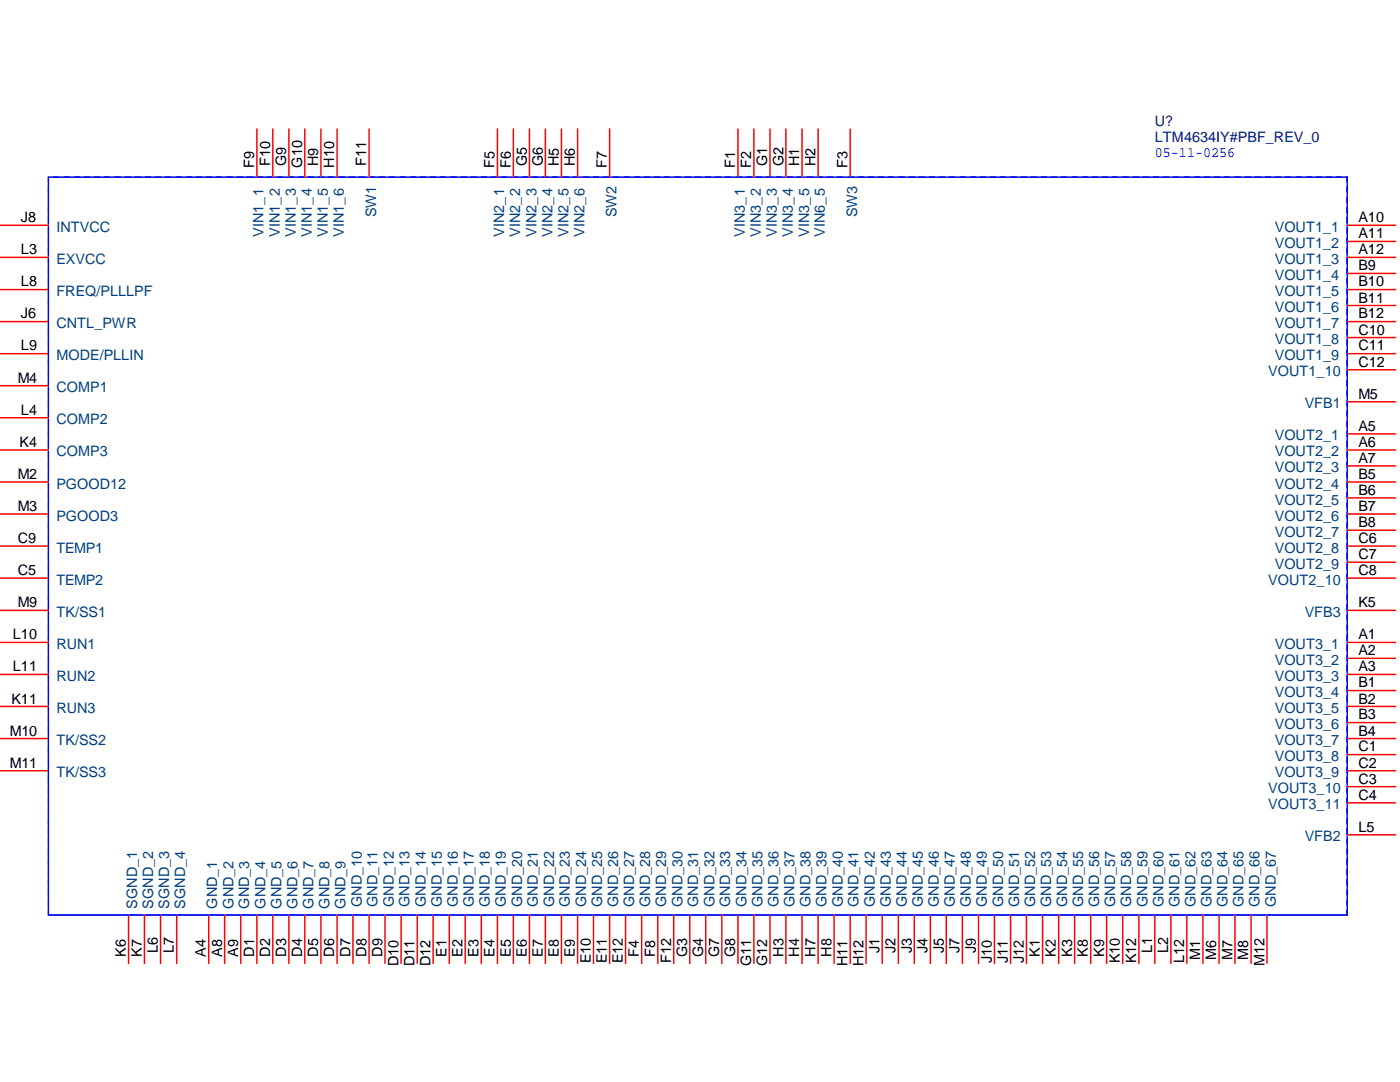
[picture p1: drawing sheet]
<svg xmlns="http://www.w3.org/2000/svg" width="279mm" height="216mm" viewBox="0 0 279 216" stroke-linecap="round" stroke-linejoin="round" font-family="sans-serif">
<defs><g id="words">
<g font-size="2.9" fill="#000080">
<text x="230.5" y="28.4">LTM4634IY#PBF_REV_0</text>
<text x="230.5" y="25.1">U?</text>
</g>
<g font-size="2.9">
<text x="50.7" y="33.4" transform="rotate(-90 50.7 33.4)">F9</text>
<text x="53.9" y="33.1" transform="rotate(-90 53.9 33.1)">F10</text>
<text x="57.1" y="33.1" transform="rotate(-90 57.1 33.1)">G9</text>
<text x="60.3" y="33.4" transform="rotate(-90 60.3 33.4)">G10</text>
<text x="63.5" y="33.1" transform="rotate(-90 63.5 33.1)">H9</text>
<text x="66.7" y="33.4" transform="rotate(-90 66.7 33.4)">H10</text>
<text x="73.1" y="33.1" transform="rotate(-90 73.1 33.1)">F11</text>
<text x="98.7" y="33.4" transform="rotate(-90 98.7 33.4)">F5</text>
<text x="101.9" y="33.4" transform="rotate(-90 101.9 33.4)">F6</text>
<text x="105.1" y="33.1" transform="rotate(-90 105.1 33.1)">G5</text>
<text x="108.3" y="33.1" transform="rotate(-90 108.3 33.1)">G6</text>
<text x="111.5" y="33.1" transform="rotate(-90 111.5 33.1)">H5</text>
<text x="114.7" y="33.1" transform="rotate(-90 114.7 33.1)">H6</text>
<text x="121.1" y="33.4" transform="rotate(-90 121.1 33.4)">F7</text>
<text x="146.7" y="33.4" transform="rotate(-90 146.7 33.4)">F1</text>
<text x="149.9" y="33.4" transform="rotate(-90 149.9 33.4)">F2</text>
<text x="153.1" y="33.1" transform="rotate(-90 153.1 33.1)">G1</text>
<text x="156.3" y="33.1" transform="rotate(-90 156.3 33.1)">G2</text>
<text x="159.5" y="33.1" transform="rotate(-90 159.5 33.1)">H1</text>
<text x="162.7" y="33.1" transform="rotate(-90 162.7 33.1)">H2</text>
<text x="169.1" y="33.4" transform="rotate(-90 169.1 33.4)">F3</text>
<text x="4.2" y="44.4">J8</text>
<text x="271.1" y="47.5">A11</text>
<text x="271.1" y="44.4">A10</text>
<text x="4.2" y="50.8">L3</text>
<text x="271.1" y="53.9">B9</text>
<text x="271.1" y="50.8">A12</text>
<text x="4.2" y="57.1">L8</text>
<text x="271.1" y="57.1">B10</text>
<text x="4.2" y="63.5">J6</text>
<text x="271.1" y="63.5">B12</text>
<text x="271.1" y="60.4">B11</text>
<text x="4.2" y="69.9">L9</text>
<text x="271.1" y="69.9">C11</text>
<text x="271.1" y="66.8">C10</text>
<text x="3.6" y="76.4">M4</text>
<text x="271.1" y="73.2">C12</text>
<text x="4.2" y="82.8">L4</text>
<text x="271.1" y="79.5">M5</text>
<text x="3.9" y="89.2">K4</text>
<text x="271.1" y="89.2">A6</text>
<text x="271.1" y="85.9">A5</text>
<text x="3.6" y="95.5">M2</text>
<text x="271.1" y="95.5">B5</text>
<text x="271.1" y="92.4">A7</text>
<text x="3.6" y="101.9">M3</text>
<text x="271.1" y="101.9">B7</text>
<text x="271.1" y="98.8">B6</text>
<text x="271.1" y="105.2">B8</text>
<text x="3.6" y="108.4">C9</text>
<text x="271.1" y="111.5">C7</text>
<text x="271.1" y="108.4">C6</text>
<text x="3.6" y="114.8">C5</text>
<text x="271.1" y="114.8">C8</text>
<text x="3.6" y="121.2">M9</text>
<text x="271.1" y="121.2">K5</text>
<text x="2.6" y="127.6">L10</text>
<text x="271.1" y="130.8">A2</text>
<text x="271.1" y="127.6">A1</text>
<text x="2.6" y="133.9">L11</text>
<text x="271.1" y="137.2">B1</text>
<text x="271.1" y="133.9">A3</text>
<text x="2.3" y="140.4">K11</text>
<text x="271.1" y="143.6">B3</text>
<text x="271.1" y="140.4">B2</text>
<text x="1.9" y="146.8">M10</text>
<text x="271.1" y="149.9">C1</text>
<text x="271.1" y="146.8">B4</text>
<text x="1.9" y="153.2">M11</text>
<text x="271.1" y="153.2">C2</text>
<text x="271.1" y="156.4">C3</text>
<text x="271.1" y="159.6">C4</text>
<text x="271.1" y="165.9">L5</text>
<text x="25.1" y="190.9" transform="rotate(-90 25.1 190.9)">K6</text>
<text x="28.3" y="190.9" transform="rotate(-90 28.3 190.9)">K7</text>
<text x="31.5" y="190.2" transform="rotate(-90 31.5 190.2)">L6</text>
<text x="34.7" y="190.2" transform="rotate(-90 34.7 190.2)">L7</text>
<text x="41.1" y="190.9" transform="rotate(-90 41.1 190.9)">A4</text>
<text x="44.3" y="190.9" transform="rotate(-90 44.3 190.9)">A8</text>
<text x="47.5" y="190.9" transform="rotate(-90 47.5 190.9)">A9</text>
<text x="50.7" y="190.9" transform="rotate(-90 50.7 190.9)">D1</text>
<text x="53.9" y="190.9" transform="rotate(-90 53.9 190.9)">D2</text>
<text x="57.1" y="190.9" transform="rotate(-90 57.1 190.9)">D3</text>
<text x="60.3" y="190.9" transform="rotate(-90 60.3 190.9)">D4</text>
<text x="63.5" y="190.9" transform="rotate(-90 63.5 190.9)">D5</text>
<text x="66.7" y="190.9" transform="rotate(-90 66.7 190.9)">D6</text>
<text x="69.9" y="190.9" transform="rotate(-90 69.9 190.9)">D7</text>
<text x="73.1" y="190.9" transform="rotate(-90 73.1 190.9)">D8</text>
<text x="76.3" y="190.9" transform="rotate(-90 76.3 190.9)">D9</text>
<text x="89.1" y="190.9" transform="rotate(-90 89.1 190.9)">E1</text>
<text x="92.3" y="190.9" transform="rotate(-90 92.3 190.9)">E2</text>
<text x="95.5" y="190.9" transform="rotate(-90 95.5 190.9)">E3</text>
<text x="98.7" y="190.9" transform="rotate(-90 98.7 190.9)">E4</text>
<text x="101.9" y="190.9" transform="rotate(-90 101.9 190.9)">E5</text>
<text x="105.1" y="190.9" transform="rotate(-90 105.1 190.9)">E6</text>
<text x="108.3" y="190.9" transform="rotate(-90 108.3 190.9)">E7</text>
<text x="111.5" y="190.9" transform="rotate(-90 111.5 190.9)">E8</text>
<text x="114.7" y="190.9" transform="rotate(-90 114.7 190.9)">E9</text>
<text x="127.5" y="190.9" transform="rotate(-90 127.5 190.9)">F4</text>
<text x="130.7" y="190.9" transform="rotate(-90 130.7 190.9)">F8</text>
<text x="137.1" y="190.9" transform="rotate(-90 137.1 190.9)">G3</text>
<text x="140.3" y="190.9" transform="rotate(-90 140.3 190.9)">G4</text>
<text x="143.5" y="190.9" transform="rotate(-90 143.5 190.9)">G7</text>
<text x="146.7" y="190.9" transform="rotate(-90 146.7 190.9)">G8</text>
<text x="156.3" y="190.9" transform="rotate(-90 156.3 190.9)">H3</text>
<text x="159.5" y="190.9" transform="rotate(-90 159.5 190.9)">H4</text>
<text x="162.7" y="190.9" transform="rotate(-90 162.7 190.9)">H7</text>
<text x="165.9" y="190.9" transform="rotate(-90 165.9 190.9)">H8</text>
<text x="175.5" y="190.2" transform="rotate(-90 175.5 190.2)">J1</text>
<text x="178.7" y="190.2" transform="rotate(-90 178.7 190.2)">J2</text>
<text x="181.9" y="190.2" transform="rotate(-90 181.9 190.2)">J3</text>
<text x="185.1" y="190.2" transform="rotate(-90 185.1 190.2)">J4</text>
<text x="188.3" y="190.2" transform="rotate(-90 188.3 190.2)">J5</text>
<text x="191.5" y="190.2" transform="rotate(-90 191.5 190.2)">J7</text>
<text x="194.7" y="190.2" transform="rotate(-90 194.7 190.2)">J9</text>
<text x="207.5" y="190.9" transform="rotate(-90 207.5 190.9)">K1</text>
<text x="210.7" y="190.9" transform="rotate(-90 210.7 190.9)">K2</text>
<text x="214" y="190.9" transform="rotate(-90 214 190.9)">K3</text>
<text x="217.1" y="190.9" transform="rotate(-90 217.1 190.9)">K8</text>
<text x="220.3" y="190.9" transform="rotate(-90 220.3 190.9)">K9</text>
<text x="230" y="190.2" transform="rotate(-90 230 190.2)">L1</text>
<text x="233.1" y="190.2" transform="rotate(-90 233.1 190.2)">L2</text>
<text x="239.5" y="191.6" transform="rotate(-90 239.5 191.6)">M1</text>
<text x="242.7" y="191.6" transform="rotate(-90 242.7 191.6)">M6</text>
<text x="246" y="191.6" transform="rotate(-90 246 191.6)">M7</text>
<text x="249.1" y="191.6" transform="rotate(-90 249.1 191.6)">M8</text>
<text x="79.5" y="192.8" transform="rotate(-90 79.5 192.8)">D10</text>
<text x="82.7" y="192.8" transform="rotate(-90 82.7 192.8)">D11</text>
<text x="85.9" y="192.8" transform="rotate(-90 85.9 192.8)">D12</text>
<text x="117.9" y="192.2" transform="rotate(-90 117.9 192.2)">E10</text>
<text x="121.1" y="192.2" transform="rotate(-90 121.1 192.2)">E11</text>
<text x="124.3" y="192.2" transform="rotate(-90 124.3 192.2)">E12</text>
<text x="133.9" y="192.2" transform="rotate(-90 133.9 192.2)">F12</text>
<text x="149.9" y="192.8" transform="rotate(-90 149.9 192.8)">G11</text>
<text x="153.1" y="192.8" transform="rotate(-90 153.1 192.8)">G12</text>
<text x="169.1" y="192.8" transform="rotate(-90 169.1 192.8)">H11</text>
<text x="172.3" y="192.8" transform="rotate(-90 172.3 192.8)">H12</text>
<text x="198" y="192.2" transform="rotate(-90 198 192.2)">J10</text>
<text x="201.1" y="192.2" transform="rotate(-90 201.1 192.2)">J11</text>
<text x="204.3" y="192.2" transform="rotate(-90 204.3 192.2)">J12</text>
<text x="223.5" y="192.2" transform="rotate(-90 223.5 192.2)">K10</text>
<text x="226.7" y="192.2" transform="rotate(-90 226.7 192.2)">K12</text>
<text x="236.3" y="192.2" transform="rotate(-90 236.3 192.2)">L12</text>
<text x="252.3" y="192.8" transform="rotate(-90 252.3 192.8)">M12</text>
</g>
<text font-size="2.9" fill="#00f" x="230.5" y="31.2">05-11-0256</text>
<g font-size="2.9" fill="#004080">
<text x="11.3" y="46.3">INTVCC</text>
<text x="52.6" y="47.2" transform="rotate(-90 52.6 47.2)">VIN1_1</text>
<text x="55.8" y="47.2" transform="rotate(-90 55.8 47.2)">VIN1_2</text>
<text x="59.1" y="47.2" transform="rotate(-90 59.1 47.2)">VIN1_3</text>
<text x="62.2" y="47.2" transform="rotate(-90 62.2 47.2)">VIN1_4</text>
<text x="65.4" y="47.2" transform="rotate(-90 65.4 47.2)">VIN1_5</text>
<text x="68.6" y="47.2" transform="rotate(-90 68.6 47.2)">VIN1_6</text>
<text x="75.1" y="43.3" transform="rotate(-90 75.1 43.3)">SW1</text>
<text x="100.6" y="47.2" transform="rotate(-90 100.6 47.2)">VIN2_1</text>
<text x="103.8" y="47.2" transform="rotate(-90 103.8 47.2)">VIN2_2</text>
<text x="107.1" y="47.2" transform="rotate(-90 107.1 47.2)">VIN2_3</text>
<text x="110.2" y="47.2" transform="rotate(-90 110.2 47.2)">VIN2_4</text>
<text x="113.5" y="47.2" transform="rotate(-90 113.5 47.2)">VIN2_5</text>
<text x="116.6" y="47.2" transform="rotate(-90 116.6 47.2)">VIN2_6</text>
<text x="123.1" y="43.3" transform="rotate(-90 123.1 43.3)">SW2</text>
<text x="148.6" y="47.2" transform="rotate(-90 148.6 47.2)">VIN3_1</text>
<text x="151.8" y="47.2" transform="rotate(-90 151.8 47.2)">VIN3_2</text>
<text x="155.1" y="47.2" transform="rotate(-90 155.1 47.2)">VIN3_3</text>
<text x="158.2" y="47.2" transform="rotate(-90 158.2 47.2)">VIN3_4</text>
<text x="161.5" y="47.2" transform="rotate(-90 161.5 47.2)">VIN3_5</text>
<text x="164.6" y="47.2" transform="rotate(-90 164.6 47.2)">VIN6_5</text>
<text x="171.1" y="43.3" transform="rotate(-90 171.1 43.3)">SW3</text>
<text x="254.4" y="46.3">VOUT1_1</text>
<text x="11.3" y="52.7">EXVCC</text>
<text x="254.4" y="52.7">VOUT1_3</text>
<text x="254.4" y="49.5">VOUT1_2</text>
<text x="11.3" y="59.1">FREQ/PLLLPF</text>
<text x="254.4" y="59.1">VOUT1_5</text>
<text x="254.4" y="55.9">VOUT1_4</text>
<text x="11.3" y="65.5">CNTL_PWR</text>
<text x="254.4" y="65.5">VOUT1_7</text>
<text x="254.4" y="62.3">VOUT1_6</text>
<text x="11.3" y="71.9">MODE/PLLIN</text>
<text x="254.4" y="71.9">VOUT1_9</text>
<text x="254.4" y="68.7">VOUT1_8</text>
<text x="253.1" y="75.1">VOUT1_10</text>
<text x="11.3" y="78.3">COMP1</text>
<text x="260.4" y="81.5">VFB1</text>
<text x="11.3" y="84.7">COMP2</text>
<text x="254.4" y="87.9">VOUT2_1</text>
<text x="11.3" y="91.1">COMP3</text>
<text x="254.4" y="94.3">VOUT2_3</text>
<text x="254.4" y="91.1">VOUT2_2</text>
<text x="11.3" y="97.5">PGOOD12</text>
<text x="254.4" y="100.7">VOUT2_5</text>
<text x="254.4" y="97.5">VOUT2_4</text>
<text x="11.3" y="103.9">PGOOD3</text>
<text x="254.4" y="107.1">VOUT2_7</text>
<text x="254.4" y="103.9">VOUT2_6</text>
<text x="11.3" y="110.3">TEMP1</text>
<text x="254.4" y="113.5">VOUT2_9</text>
<text x="254.4" y="110.3">VOUT2_8</text>
<text x="11.3" y="116.7">TEMP2</text>
<text x="253.1" y="116.7">VOUT2_10</text>
<text x="11.3" y="123.1">TK/SS1</text>
<text x="260.4" y="123.1">VFB3</text>
<text x="11.3" y="129.5">RUN1</text>
<text x="254.4" y="129.5">VOUT3_1</text>
<text x="11.3" y="135.9">RUN2</text>
<text x="254.4" y="135.9">VOUT3_3</text>
<text x="254.4" y="132.7">VOUT3_2</text>
<text x="11.3" y="142.3">RUN3</text>
<text x="254.4" y="142.3">VOUT3_5</text>
<text x="254.4" y="139.1">VOUT3_4</text>
<text x="11.3" y="148.7">TK/SS2</text>
<text x="254.4" y="148.7">VOUT3_7</text>
<text x="254.4" y="145.5">VOUT3_6</text>
<text x="11.3" y="155.1">TK/SS3</text>
<text x="254.4" y="155.1">VOUT3_9</text>
<text x="254.4" y="151.9">VOUT3_8</text>
<text x="253.1" y="158.3">VOUT3_10</text>
<text x="253.1" y="161.5">VOUT3_11</text>
<text x="260.4" y="167.9">VFB2</text>
<text x="27.3" y="181.3" transform="rotate(-90 27.3 181.3)">SGND_1</text>
<text x="30.6" y="181.3" transform="rotate(-90 30.6 181.3)">SGND_2</text>
<text x="33.7" y="181.3" transform="rotate(-90 33.7 181.3)">SGND_3</text>
<text x="37" y="181.3" transform="rotate(-90 37 181.3)">SGND_4</text>
<text x="43.3" y="181.3" transform="rotate(-90 43.3 181.3)">GND_1</text>
<text x="46.6" y="181.3" transform="rotate(-90 46.6 181.3)">GND_2</text>
<text x="49.7" y="181.3" transform="rotate(-90 49.7 181.3)">GND_3</text>
<text x="53" y="181.3" transform="rotate(-90 53 181.3)">GND_4</text>
<text x="56.2" y="181.3" transform="rotate(-90 56.2 181.3)">GND_5</text>
<text x="59.4" y="181.3" transform="rotate(-90 59.4 181.3)">GND_6</text>
<text x="62.6" y="181.3" transform="rotate(-90 62.6 181.3)">GND_7</text>
<text x="65.7" y="181.3" transform="rotate(-90 65.7 181.3)">GND_8</text>
<text x="69" y="181.3" transform="rotate(-90 69 181.3)">GND_9</text>
<text x="72.2" y="181" transform="rotate(-90 72.2 181)">GND_10</text>
<text x="75.4" y="181" transform="rotate(-90 75.4 181)">GND_11</text>
<text x="78.6" y="181" transform="rotate(-90 78.6 181)">GND_12</text>
<text x="81.7" y="181" transform="rotate(-90 81.7 181)">GND_13</text>
<text x="85" y="181" transform="rotate(-90 85 181)">GND_14</text>
<text x="88.2" y="181" transform="rotate(-90 88.2 181)">GND_15</text>
<text x="91.4" y="181" transform="rotate(-90 91.4 181)">GND_16</text>
<text x="94.6" y="181" transform="rotate(-90 94.6 181)">GND_17</text>
<text x="97.7" y="181" transform="rotate(-90 97.7 181)">GND_18</text>
<text x="101" y="181" transform="rotate(-90 101 181)">GND_19</text>
<text x="104.2" y="181" transform="rotate(-90 104.2 181)">GND_20</text>
<text x="107.4" y="181" transform="rotate(-90 107.4 181)">GND_21</text>
<text x="110.6" y="181" transform="rotate(-90 110.6 181)">GND_22</text>
<text x="113.7" y="181" transform="rotate(-90 113.7 181)">GND_23</text>
<text x="117" y="181" transform="rotate(-90 117 181)">GND_24</text>
<text x="120.2" y="181" transform="rotate(-90 120.2 181)">GND_25</text>
<text x="123.4" y="181" transform="rotate(-90 123.4 181)">GND_26</text>
<text x="126.6" y="181" transform="rotate(-90 126.6 181)">GND_27</text>
<text x="129.8" y="181" transform="rotate(-90 129.8 181)">GND_28</text>
<text x="133" y="181" transform="rotate(-90 133 181)">GND_29</text>
<text x="136.2" y="181" transform="rotate(-90 136.2 181)">GND_30</text>
<text x="139.4" y="181" transform="rotate(-90 139.4 181)">GND_31</text>
<text x="142.6" y="181" transform="rotate(-90 142.6 181)">GND_32</text>
<text x="145.8" y="181" transform="rotate(-90 145.8 181)">GND_33</text>
<text x="149" y="181" transform="rotate(-90 149 181)">GND_34</text>
<text x="152.2" y="181" transform="rotate(-90 152.2 181)">GND_35</text>
<text x="155.4" y="181" transform="rotate(-90 155.4 181)">GND_36</text>
<text x="158.6" y="181" transform="rotate(-90 158.6 181)">GND_37</text>
<text x="161.8" y="181" transform="rotate(-90 161.8 181)">GND_38</text>
<text x="165" y="181" transform="rotate(-90 165 181)">GND_39</text>
<text x="168.2" y="181" transform="rotate(-90 168.2 181)">GND_40</text>
<text x="171.4" y="181" transform="rotate(-90 171.4 181)">GND_41</text>
<text x="174.6" y="181" transform="rotate(-90 174.6 181)">GND_42</text>
<text x="177.8" y="181" transform="rotate(-90 177.8 181)">GND_43</text>
<text x="181" y="181" transform="rotate(-90 181 181)">GND_44</text>
<text x="184.2" y="181" transform="rotate(-90 184.2 181)">GND_45</text>
<text x="187.4" y="181" transform="rotate(-90 187.4 181)">GND_46</text>
<text x="190.6" y="181" transform="rotate(-90 190.6 181)">GND_47</text>
<text x="193.8" y="181" transform="rotate(-90 193.8 181)">GND_48</text>
<text x="197" y="181" transform="rotate(-90 197 181)">GND_49</text>
<text x="200.2" y="181" transform="rotate(-90 200.2 181)">GND_50</text>
<text x="203.4" y="181" transform="rotate(-90 203.4 181)">GND_51</text>
<text x="206.6" y="181" transform="rotate(-90 206.6 181)">GND_52</text>
<text x="209.8" y="181" transform="rotate(-90 209.8 181)">GND_53</text>
<text x="213" y="181" transform="rotate(-90 213 181)">GND_54</text>
<text x="216.2" y="181" transform="rotate(-90 216.2 181)">GND_55</text>
<text x="219.4" y="181" transform="rotate(-90 219.4 181)">GND_56</text>
<text x="222.6" y="181" transform="rotate(-90 222.6 181)">GND_57</text>
<text x="225.8" y="181" transform="rotate(-90 225.8 181)">GND_58</text>
<text x="229" y="181" transform="rotate(-90 229 181)">GND_59</text>
<text x="232.2" y="181" transform="rotate(-90 232.2 181)">GND_60</text>
<text x="235.4" y="181" transform="rotate(-90 235.4 181)">GND_61</text>
<text x="238.6" y="181" transform="rotate(-90 238.6 181)">GND_62</text>
<text x="241.8" y="181" transform="rotate(-90 241.8 181)">GND_63</text>
<text x="245" y="181" transform="rotate(-90 245 181)">GND_64</text>
<text x="248.2" y="181" transform="rotate(-90 248.2 181)">GND_65</text>
<text x="251.4" y="181" transform="rotate(-90 251.4 181)">GND_66</text>
<text x="254.6" y="181" transform="rotate(-90 254.6 181)">GND_67</text>
</g>
</g></defs>
<path d="M9.7 35.3h259.2v147.3h-259.2z" fill="none" stroke="#00f" stroke-width=".3"/>
<g fill="none" stroke="#f00" stroke-width=".3">
<path d="M51.3 25.7v9.6M54.4 25.7v9.6M57.7 25.7v9.6M60.8 25.7v9.6M64.1 25.7v9.6M67.3 25.7v9.6M73.7 25.7v9.6M99.3 25.7v9.6M102.4 25.7v9.6M105.7 25.7v9.6M108.8 25.7v9.6M112.1 25.7v9.6"/>
<path d="M115.3 25.7v9.6M121.7 25.7v9.6M147.3 25.7v9.6M150.5 25.7v9.6M153.7 25.7v9.6M156.8 25.7v9.6M160.1 25.7v9.6M163.3 25.7v9.6M169.7 25.7v9.6M0 57.8h9.7M0 51.4h9.7M0 45h9.7"/>
<path d="M268.9 57.8h9.6M268.9 51.4h9.6M268.9 45h9.6M268.9 54.6h9.6M268.9 48.2h9.6M0 70.6h9.7M0 64.2h9.7M0 77h9.7M268.9 70.6h9.6M268.9 64.2h9.6M268.9 73.8h9.6M268.9 67.4h9.6"/>
<path d="M268.9 61h9.6M0 96.2h9.7M0 89.8h9.7M0 83.4h9.7M268.9 96.2h9.6M268.9 89.8h9.6M268.9 80.2h9.6M268.9 99.4h9.6M268.9 93h9.6M268.9 86.6h9.6M0 102.6h9.7M0 115.4h9.7"/>
<path d="M0 109h9.7M268.9 102.6h9.6M268.9 115.4h9.6M268.9 109h9.6M268.9 112.2h9.6M268.9 105.8h9.6M0 134.6h9.7M0 128.2h9.7M0 121.8h9.7M268.9 134.6h9.6M268.9 128.2h9.6M268.9 121.8h9.6"/>
<path d="M268.9 137.8h9.6M268.9 131.4h9.6M0 141h9.7M0 153.8h9.7M0 147.4h9.7M268.9 141h9.6M268.9 153.8h9.6M268.9 147.4h9.6M268.9 157h9.6M268.9 150.6h9.6M268.9 144.2h9.6M268.9 166.6h9.6"/>
<path d="M268.9 160.2h9.6M25.7 182.6v9.6M28.8 182.6v9.6M32 182.6v9.6M35.3 182.6v9.6M41.7 182.6v9.6M44.8 182.6v9.6M48 182.6v9.6M51.3 182.6v9.6M54.4 182.6v9.6M57.7 182.6v9.6M60.8 182.6v9.6"/>
<path d="M64.1 182.6v9.6M67.3 182.6v9.6M70.4 182.6v9.6M73.7 182.6v9.6M76.8 182.6v9.6M80.1 182.6v9.6M83.3 182.6v9.6M86.4 182.6v9.6M89.7 182.6v9.6M92.8 182.6v9.6M96.1 182.6v9.6M99.3 182.6v9.6"/>
<path d="M102.4 182.6v9.6M105.7 182.6v9.6M108.8 182.6v9.6M112.1 182.6v9.6M115.3 182.6v9.6M118.4 182.6v9.6M121.7 182.6v9.6M124.8 182.6v9.6M128.1 182.6v9.6M131.3 182.6v9.6M134.5 182.6v9.6M137.7 182.6v9.6"/>
<path d="M140.8 182.6v9.6M144.1 182.6v9.6M147.3 182.6v9.6M150.5 182.6v9.6M153.7 182.6v9.6M156.8 182.6v9.6M160.1 182.6v9.6M163.3 182.6v9.6M166.5 182.6v9.6M169.7 182.6v9.6M172.8 182.6v9.6M176.1 182.6v9.6"/>
<path d="M179.3 182.6v9.6M182.5 182.6v9.6M185.7 182.6v9.6M188.8 182.6v9.6M192.1 182.6v9.6M195.3 182.6v9.6M198.5 182.6v9.6M201.7 182.6v9.6M204.9 182.6v9.6M208.1 182.6v9.6M211.3 182.6v9.6M214.5 182.6v9.6"/>
<path d="M217.7 182.6v9.6M220.9 182.6v9.6M224.1 182.6v9.6M227.3 182.6v9.6M230.5 182.6v9.6M233.7 182.6v9.6M236.9 182.6v9.6M240.1 182.6v9.6M243.3 182.6v9.6M246.5 182.6v9.6M249.7 182.6v9.6M252.9 182.6v9.6"/>
</g>
<path d="M9.7 35.3h259.2v147.3h-259.2z" fill="none" stroke="#00f" stroke-width=".2" stroke-dasharray="1 1 1 1 1 1 1 1"/>
<use href="#words"/>
</svg>
